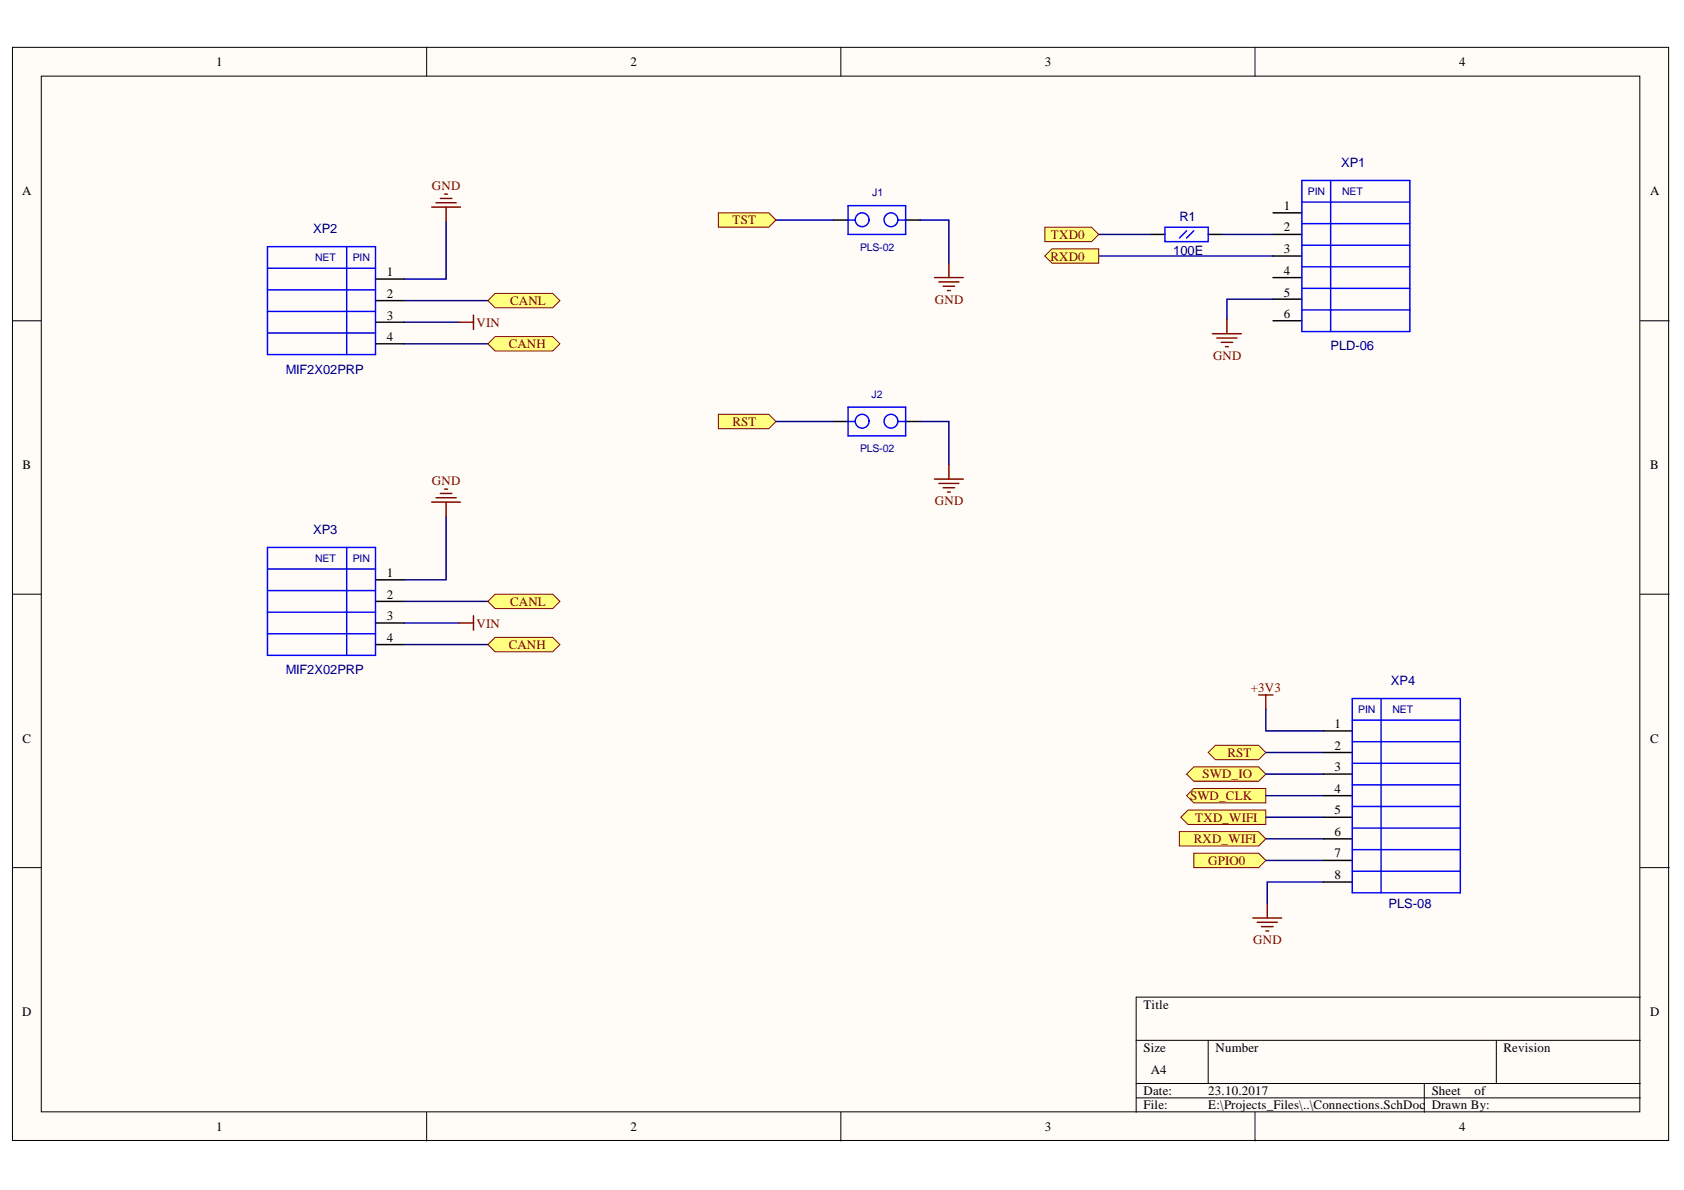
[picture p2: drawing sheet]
<svg xmlns="http://www.w3.org/2000/svg" width="297mm" height="210mm" viewBox="0 0 297 210" stroke-linecap="round" stroke-linejoin="round" font-family="sans-serif">
<defs><g id="words">
<g font-size="2.3">
<text x="38.1" y="11.7">1</text>
<text x="111.2" y="11.7">2</text>
<text x="184.3" y="11.7">3</text>
<text x="257.4" y="11.7">4</text>
<text x="3.9" y="34.5">A</text>
<text x="291.1" y="34.5">A</text>
<text x="226.5" y="40.8">2</text>
<text x="226.5" y="37">1</text>
<text x="226.5" y="44.7">3</text>
<text x="68.2" y="52.6">2</text>
<text x="68.2" y="48.8">1</text>
<text x="226.5" y="48.5">4</text>
<text x="226.5" y="52.3">5</text>
<text x="68.2" y="56.4">3</text>
<text x="226.5" y="56.1">6</text>
<text x="68.2" y="60.2">4</text>
<text x="4" y="82.7">B</text>
<text x="291.1" y="82.7">B</text>
<text x="68.2" y="101.7">1</text>
<text x="68.2" y="105.6">2</text>
<text x="68.2" y="113.2">4</text>
<text x="68.2" y="109.4">3</text>
<text x="4" y="131">C</text>
<text x="235.4" y="128.4">1</text>
<text x="291.1" y="131">C</text>
<text x="235.4" y="132.2">2</text>
<text x="235.4" y="136">3</text>
<text x="235.4" y="139.8">4</text>
<text x="235.4" y="143.6">5</text>
<text x="235.4" y="147.4">6</text>
<text x="235.4" y="155.1">8</text>
<text x="235.4" y="151.2">7</text>
<text x="3.9" y="179.2">D</text>
<text x="201.7" y="177.9">Title</text>
<text x="291.1" y="179.2">D</text>
<text x="201.7" y="185.6">Size</text>
<text x="214.4" y="185.6">Number</text>
<text x="265.2" y="185.6">Revision</text>
<text x="203" y="189.4">A4</text>
<text x="201.7" y="193.2">Date:</text>
<text x="201.7" y="195.7">File:</text>
<text x="213.1" y="193.2">23.10.2017</text>
<text x="213.1" y="195.7">E:\Projects_Files\..\Connections.SchDoc</text>
<text x="252.5" y="193.2">Sheet</text>
<text x="252.5" y="195.7">Drawn By:</text>
<text x="260.1" y="193.2">of</text>
<text x="38.1" y="199.5">1</text>
<text x="111.2" y="199.5">2</text>
<text x="184.3" y="199.5">3</text>
<text x="257.4" y="199.5">4</text>
</g>
<g font-size="2.3" fill="#000080">
<text x="236.5" y="29.4">XP1</text>
<text x="55.2" y="41.2">XP2</text>
<text x="208" y="39">R1</text>
<text x="206.9" y="45">100E</text>
<text x="50.4" y="65.9">MIF2X02PRP</text>
<text x="234.7" y="61.8">PLD-06</text>
<text x="55.2" y="94.2">XP3</text>
<text x="50.4" y="118.9">MIF2X02PRP</text>
<text x="245.3" y="120.8">XP4</text>
<text x="244.9" y="160.2">PLS-08</text>
</g>
<g font-size="2.3" fill="#800000">
<text x="76.2" y="33.5">GND</text>
<text x="129.2" y="39.5">TST</text>
<text x="185.3" y="46">RXD0</text>
<text x="185.4" y="42.1">TXD0</text>
<text x="90" y="53.8">CANL</text>
<text x="164.9" y="53.6">GND</text>
<text x="84.1" y="57.6">VIN</text>
<text x="89.7" y="61.4">CANH</text>
<text x="214" y="63.5">GND</text>
<text x="129.2" y="75.1">RST</text>
<text x="76.2" y="85.5">GND</text>
<text x="164.9" y="89.1">GND</text>
<text x="90" y="106.9">CANL</text>
<text x="84.1" y="110.7">VIN</text>
<text x="89.7" y="114.5">CANH</text>
<text x="220.6" y="122.1">+3V3</text>
<text x="212.1" y="137.3">SWD_IO</text>
<text x="216.5" y="133.5">RST</text>
<text x="209.9" y="141.1">SWD_CLK</text>
<text x="210.6" y="148.7">RXD_WIFI</text>
<text x="210.8" y="144.9">TXD_WIFI</text>
<text x="213.1" y="152.5">GPIO0</text>
<text x="221.1" y="166.5">GND</text>
</g>
<g font-size="1.9" fill="#000080">
<text x="153.8" y="34.6">J1</text>
<text x="230.7" y="34.4">PIN</text>
<text x="236.7" y="34.4">NET</text>
<text x="55.6" y="46.1">NET</text>
<text x="62.2" y="46.1">PIN</text>
<text x="151.7" y="44.3">PLS-02</text>
<text x="153.8" y="70.1">J2</text>
<text x="151.7" y="79.8">PLS-02</text>
<text x="55.6" y="99.1">NET</text>
<text x="62.2" y="99.1">PIN</text>
<text x="239.6" y="125.7">PIN</text>
<text x="245.6" y="125.7">NET</text>
</g>
</g></defs>
<g fill="#fffcf8" stroke="#000" stroke-width=".18">
<path d="M2.2 8.4h292.1v192.8h-292.1z"/>
<path d="M7.3 13.4h281.9v182.7h-281.9z"/>
</g>
<g fill="none" stroke="#000" stroke-width=".18">
<path d="M75.3 8.4v5M148.3 8.4v5M221.4 8.4v5M2.2 56.6h5.1M289.3 56.6h5.1M2.2 104.8h5.1M289.3 104.8h5.1M2.2 153h5.1M289.3 153h5.1M289.3 175.9h-88.9v20.3M75.3 196.2v5.1M148.3 196.2v5.1"/>
<path d="M200.4 183.5h88.9M200.4 191.1h88.9M200.4 193.7h88.9M213.1 183.5v7.6M221.4 196.2v5.1M251.2 191.1v5.1M263.9 183.5v7.6"/>
</g>
<path d="M66.2 53h5.1M66.2 56.8h5.1M66.2 49.2h5.1M66.2 60.6h5.1M66.2 113.7h5.1M66.2 106.1h5.1M66.2 109.9h5.1M66.2 102.3h5.1" fill="none" stroke="#000" stroke-width=".25"/>
<path d="M47.2 43.5h19v19h-19zM47.2 58.7h19M47.2 54.9h19M47.2 51.1h19M47.2 47.3h19M61.2 43.5v19M47.2 96.6h19v19h-19zM61.2 96.6v19M47.2 111.8h19M47.2 108h19M47.2 104.2h19M47.2 100.4h19" fill="none" stroke="#00f" stroke-width=".25"/>
<path d="M78.7 39.1v10.1h-7.4M71.3 53h14.8M78.7 91.1v11.2h-7.4" fill="none" stroke="#000080" stroke-width=".25"/>
<path d="M76.1 36.5h5.1M76.9 35.8h3.6M77.7 35h2M78.4 34.2h.5M78.7 36.5v2.6M76.1 88.6h5.1M76.9 87.8h3.6M77.7 87h2M78.4 86.3h.5M78.7 88.6v2.5" fill="none" stroke="#800000" stroke-width=".25"/>
<path d="M86.1 53l1.2-1.2h10.2l1.3 1.2-1.3 1.3h-10.2z" fill-rule="evenodd" fill="#ffff80" stroke="#800000" stroke-width=".18"/>
<path d="M71.3 56.8h9.7M71.3 60.6h14.8" fill="none" stroke="#000080" stroke-width=".25"/>
<path d="M81 56.8h2.5M83.5 55.6v2.5" fill="none" stroke="#800000" stroke-width=".25"/>
<path d="M86.1 60.6l1.2-1.2h10.2l1.3 1.2-1.3 1.3h-10.2z" fill-rule="evenodd" fill="#ffff80" stroke="#800000" stroke-width=".18"/>
<path d="M71.3 106.1h14.8" fill="none" stroke="#000080" stroke-width=".25"/>
<path d="M86.1 106.1l1.2-1.3h10.2l1.3 1.3-1.3 1.2h-10.2z" fill-rule="evenodd" fill="#ffff80" stroke="#800000" stroke-width=".18"/>
<path d="M71.3 109.9h9.7M71.3 113.7h14.8" fill="none" stroke="#000080" stroke-width=".25"/>
<path d="M81 109.9h2.5M83.5 108.6v2.6" fill="none" stroke="#800000" stroke-width=".25"/>
<path d="M86.1 113.7l1.2-1.3h10.2l1.3 1.3-1.3 1.3h-10.2z" fill-rule="evenodd" fill="#ffff80" stroke="#800000" stroke-width=".18"/>
<path d="M224.5 37.5h5.1M202.9 41.4h2.6M213.1 41.4h2.6M224.5 56.6h5.1M224.5 49h5.1M224.5 41.4h5.1M224.5 52.8h5.1M224.5 45.2h5.1" fill="none" stroke="#000" stroke-width=".25"/>
<path d="M229.6 31.8h19.1v26.7h-19.1zM229.6 39.4h19.1M229.6 35.6h19.1M234.7 31.8v26.7M205.5 40.1h7.6v2.5h-7.6zM209.3 40.7l-1.3 1.3M210.6 40.7l-1.3 1.3M229.6 54.7h19.1M229.6 50.9h19.1M229.6 47.1h19.1M229.6 43.3h19.1" fill="none" stroke="#00f" stroke-width=".25"/>
<path d="M193.8 41.4h9.1M215.7 41.4h8.8" fill="none" stroke="#000080" stroke-width=".25"/>
<path d="M184.3 40.1h8.2l1.3 1.3-1.3 1.2h-8.2z" fill-rule="evenodd" fill="#ffff80" stroke="#800000" stroke-width=".18"/>
<path d="M193.8 45.2h30.7" fill="none" stroke="#000080" stroke-width=".25"/>
<path d="M184.3 45.2l1.3-1.3h8.2v2.5h-8.2z" fill-rule="evenodd" fill="#ffff80" stroke="#800000" stroke-width=".18"/>
<path d="M136.9 38.8h10.1M224.5 52.8h-8.1v3.5" fill="none" stroke="#000080" stroke-width=".25"/>
<path d="M164.8 49h5.1M165.6 49.7h3.6M166.4 50.5h2M167.1 51.3h.5M167.4 46.4v2.6M213.9 58.9h5.1M214.6 59.6h3.6M216.4 56.3v2.6M215.4 60.4h2M216.2 61.1h.5" fill="none" stroke="#800000" stroke-width=".25"/>
<path d="M147 38.8h2.6M159.7 38.8h2.6" fill="none" stroke="#000" stroke-width=".25"/>
<g fill="none" stroke="#00f" stroke-width=".25">
<path d="M149.6 38.8h1.3M149.6 36.3h10.1v5.1h-10.1zM158.5 38.8h1.2"/>
<circle cx="152.1" cy="38.8" r="1.22"/>
<circle cx="157.2" cy="38.8" r="1.22"/>
</g>
<path d="M126.7 37.5h8.9l1.3 1.3-1.3 1.3h-8.9z" fill-rule="evenodd" fill="#ffff80" stroke="#800000" stroke-width=".18"/>
<path d="M162.3 38.8h5.1v7.6" fill="none" stroke="#000080" stroke-width=".25"/>
<path d="M213.1 132.7l1.3-1.2h7.6l1.3 1.2-1.3 1.3h-7.6z" fill-rule="evenodd" fill="#ffff80" stroke="#800000" stroke-width=".18"/>
<path d="M222 122.6h2.5M223.3 122.6v2.5" fill="none" stroke="#800000" stroke-width=".25"/>
<g fill="#ffff80" stroke="#800000" stroke-width=".18">
<path d="M209.3 136.5l1.3-1.2h11.4l1.3 1.2-1.3 1.3h-11.4z" fill-rule="evenodd"/>
<path d="M209.3 140.3l1.3-1.2h12.7v2.5h-12.7z" fill-rule="evenodd"/>
</g>
<path d="M223.3 125.1v3.8h10.1M223.3 132.7h10.1M223.3 136.5h10.1M223.3 140.3h10.1" fill="none" stroke="#000080" stroke-width=".25"/>
<path d="M208.3 144.2l1.3-1.3h13.7v2.5h-13.7z" fill-rule="evenodd" fill="#ffff80" stroke="#800000" stroke-width=".18"/>
<path d="M223.5 159.4v2.5M221 161.9h5.1M221.8 162.7h3.5M222.5 163.4h2M223.3 164.2h.5" fill="none" stroke="#800000" stroke-width=".25"/>
<path d="M223.3 144.2h10.1M223.3 148h10.1" fill="none" stroke="#000080" stroke-width=".25"/>
<path d="M210.6 150.5h11.4l1.3 1.3-1.3 1.2h-11.4z" fill-rule="evenodd" fill="#ffff80" stroke="#800000" stroke-width=".18"/>
<path d="M223.3 151.8h10.1" fill="none" stroke="#000080" stroke-width=".25"/>
<path d="M208 146.7h14l1.3 1.3-1.3 1.2h-14z" fill-rule="evenodd" fill="#ffff80" stroke="#800000" stroke-width=".18"/>
<path d="M233.4 155.6h-9.9v3.8" fill="none" stroke="#000080" stroke-width=".25"/>
<path d="M233.4 132.7h5.1M233.4 136.5h5.1M233.4 128.9h5.1M233.4 140.3h5.1M233.4 155.6h5.1M233.4 148h5.1M233.4 151.8h5.1M233.4 144.2h5.1" fill="none" stroke="#000" stroke-width=".25"/>
<path d="M238.5 138.4h19.1M238.5 134.6h19.1M238.5 130.8h19.1M238.5 127h19.1M238.5 123.2h19.1v34.3h-19.1zM243.6 123.2v34.3M238.5 142.3h19.1M238.5 153.7h19.1M238.5 149.9h19.1M238.5 146.1h19.1" fill="none" stroke="#00f" stroke-width=".25"/>
<path d="M126.7 73.1h8.9l1.3 1.2-1.3 1.3h-8.9z" fill-rule="evenodd" fill="#ffff80" stroke="#800000" stroke-width=".18"/>
<path d="M147 74.3h2.6M159.7 74.3h2.6" fill="none" stroke="#000" stroke-width=".25"/>
<g fill="none" stroke="#00f" stroke-width=".25">
<path d="M149.6 74.3h1.3M149.6 71.8h10.1v5.1h-10.1zM158.5 74.3h1.2"/>
<circle cx="152.1" cy="74.3" r="1.22"/>
<circle cx="157.2" cy="74.3" r="1.22"/>
</g>
<path d="M164.8 84.5h5.1M165.6 85.3h3.6M166.4 86h2M167.1 86.8h.5M167.4 82v2.5" fill="none" stroke="#800000" stroke-width=".25"/>
<path d="M136.9 74.3h10.1M162.3 74.3h5.1v7.7" fill="none" stroke="#000080" stroke-width=".25"/>
<use href="#words"/>
</svg>
